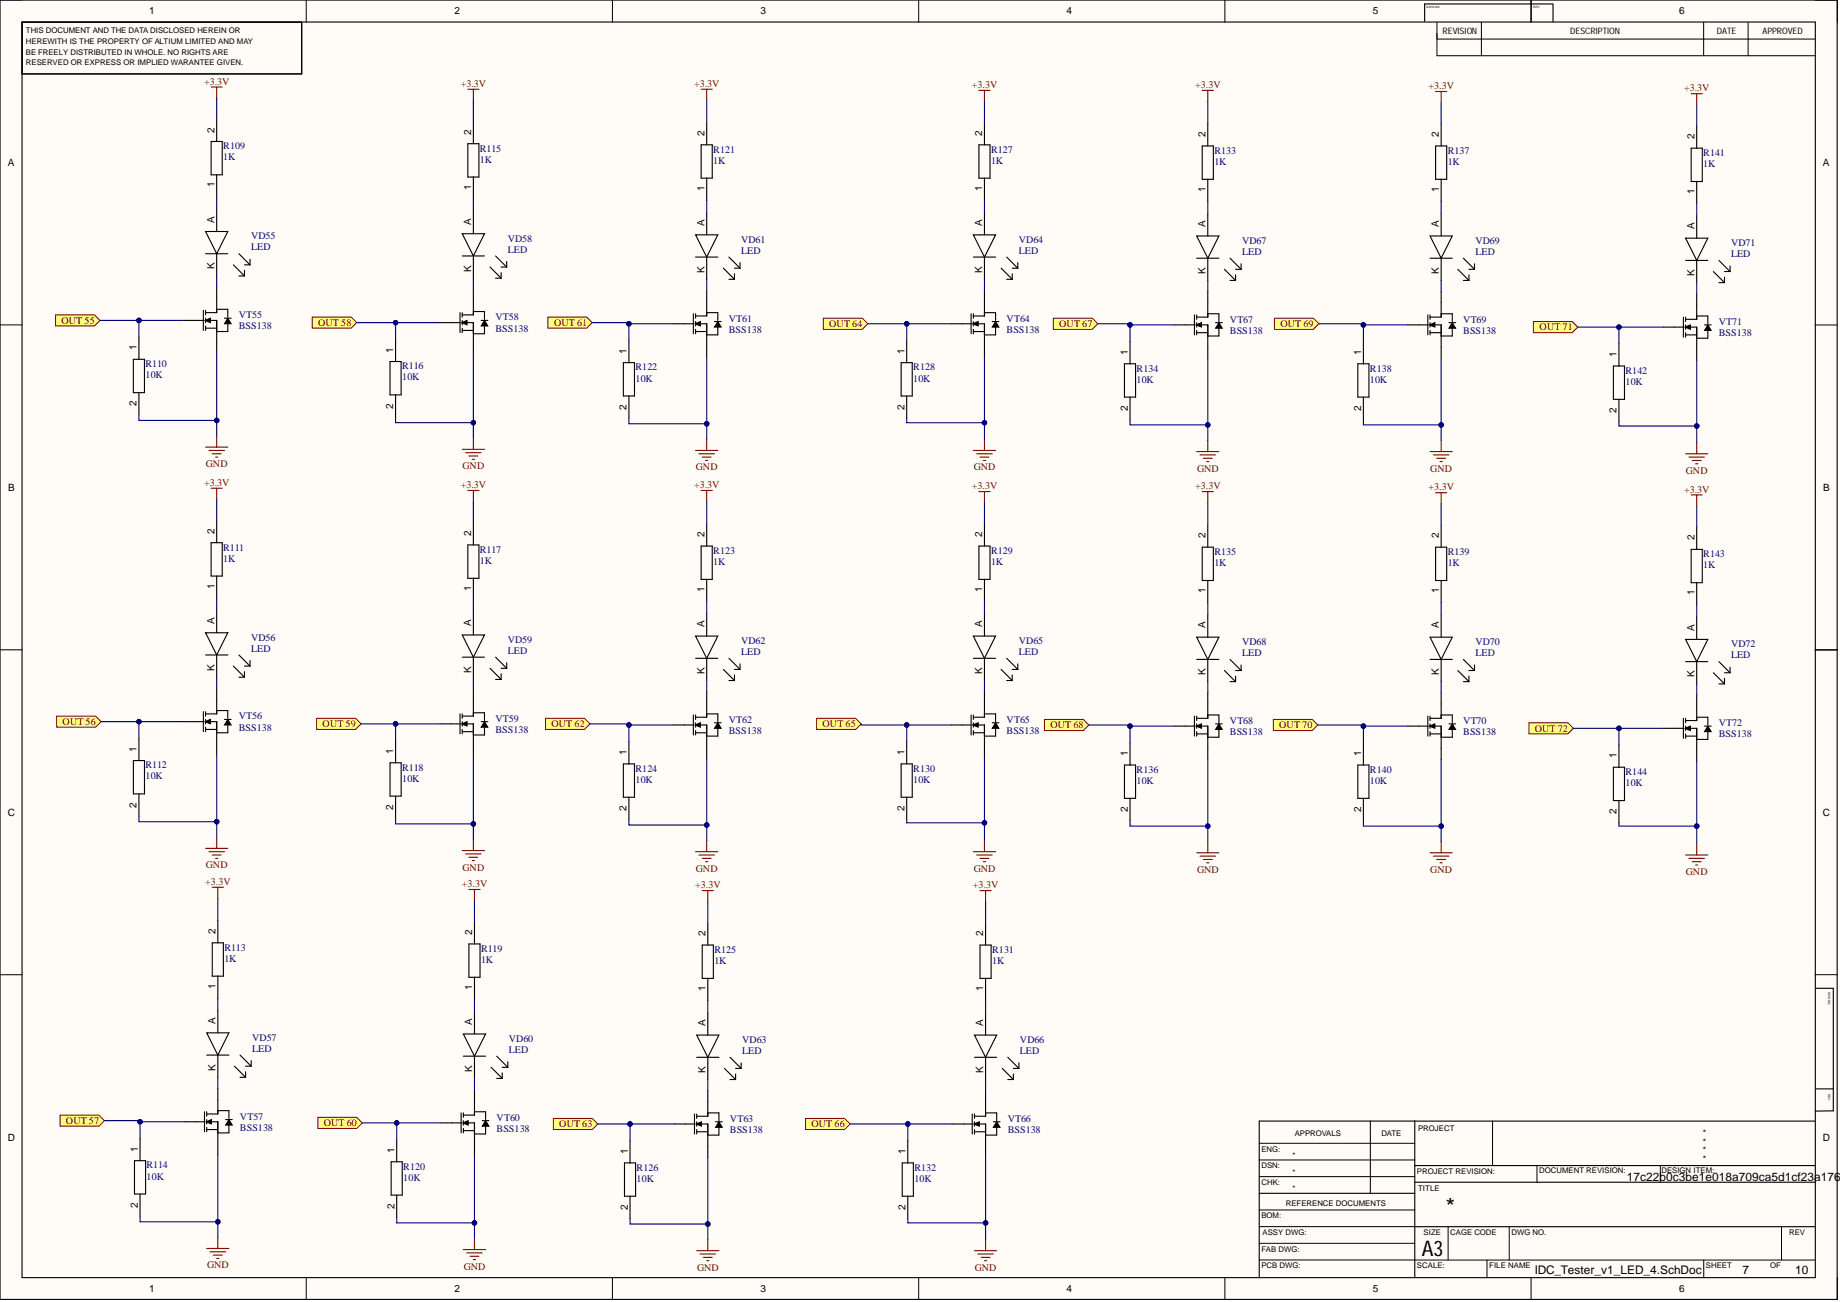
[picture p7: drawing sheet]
<svg xmlns="http://www.w3.org/2000/svg" width="420mm" height="297mm" viewBox="0 0 420 297" stroke-linecap="round" stroke-linejoin="round" font-family="sans-serif">
<defs><g id="words">
<text font-size="5.4" x="329.9" y="277.1">*</text>
<text font-size="4.9" x="324.4" y="286.5">A3</text>
<g font-size="2.7">
<text x="371.2" y="269.4">17c22b0c3be1e018a709ca5d1cf23a1763</text>
<text x="350.2" y="290.7">IDC_Tester_v1_LED_4.SchDoc</text>
<text x="397.6" y="290.7">7</text>
<text x="409.6" y="290.7">10</text>
</g>
<g font-size="2.3">
<text x="34.1" y="3.3">1</text>
<text x="103.7" y="3.3">2</text>
<text x="173.5" y="3.3">3</text>
<text x="243.4" y="3.3">4</text>
<text x="313.2" y="3.3">5</text>
<text x="383.1" y="3.3">6</text>
<text x="48.9" y="30.3" transform="rotate(-90 48.9 30.3)">2</text>
<text x="107.5" y="30.8" transform="rotate(-90 107.5 30.8)">2</text>
<text x="160.7" y="31" transform="rotate(-90 160.7 31)">2</text>
<text x="224.1" y="31" transform="rotate(-90 224.1 31)">2</text>
<text x="275" y="31.3" transform="rotate(-90 275 31.3)">2</text>
<text x="328.3" y="31.3" transform="rotate(-90 328.3 31.3)">2</text>
<text x="386.6" y="31.8" transform="rotate(-90 386.6 31.8)">2</text>
<text x="1.8" y="37.9">A</text>
<text x="415.9" y="37.9">A</text>
<text x="48.9" y="42.8" transform="rotate(-90 48.9 42.8)">1</text>
<text x="107.5" y="43.3" transform="rotate(-90 107.5 43.3)">1</text>
<text x="160.7" y="43.5" transform="rotate(-90 160.7 43.5)">1</text>
<text x="224.1" y="43.5" transform="rotate(-90 224.1 43.5)">1</text>
<text x="275" y="43.8" transform="rotate(-90 275 43.8)">1</text>
<text x="328.3" y="43.8" transform="rotate(-90 328.3 43.8)">1</text>
<text x="386.6" y="44.3" transform="rotate(-90 386.6 44.3)">1</text>
<text x="48.9" y="50.8" transform="rotate(-90 48.9 50.8)">A</text>
<text x="107.5" y="51.3" transform="rotate(-90 107.5 51.3)">A</text>
<text x="160.7" y="51.6" transform="rotate(-90 160.7 51.6)">A</text>
<text x="224.1" y="51.6" transform="rotate(-90 224.1 51.6)">A</text>
<text x="275" y="51.8" transform="rotate(-90 275 51.8)">A</text>
<text x="328.3" y="51.8" transform="rotate(-90 328.3 51.8)">A</text>
<text x="386.6" y="52.3" transform="rotate(-90 386.6 52.3)">A</text>
<text x="48.9" y="61.4" transform="rotate(-90 48.9 61.4)">K</text>
<text x="107.5" y="61.9" transform="rotate(-90 107.5 61.9)">K</text>
<text x="160.7" y="62.2" transform="rotate(-90 160.7 62.2)">K</text>
<text x="224.1" y="62.2" transform="rotate(-90 224.1 62.2)">K</text>
<text x="275" y="62.5" transform="rotate(-90 275 62.5)">K</text>
<text x="328.3" y="62.5" transform="rotate(-90 328.3 62.5)">K</text>
<text x="386.6" y="63" transform="rotate(-90 386.6 63)">K</text>
<text x="31.2" y="80" transform="rotate(-90 31.2 80)">1</text>
<text x="89.7" y="80.5" transform="rotate(-90 89.7 80.5)">1</text>
<text x="143" y="80.7" transform="rotate(-90 143 80.7)">1</text>
<text x="206.3" y="80.7" transform="rotate(-90 206.3 80.7)">1</text>
<text x="257.3" y="81" transform="rotate(-90 257.3 81)">1</text>
<text x="310.5" y="81" transform="rotate(-90 310.5 81)">1</text>
<text x="368.8" y="81.5" transform="rotate(-90 368.8 81.5)">1</text>
<text x="31.2" y="92.7" transform="rotate(-90 31.2 92.7)">2</text>
<text x="89.7" y="93.2" transform="rotate(-90 89.7 93.2)">2</text>
<text x="143" y="93.5" transform="rotate(-90 143 93.5)">2</text>
<text x="206.3" y="93.5" transform="rotate(-90 206.3 93.5)">2</text>
<text x="257.3" y="93.7" transform="rotate(-90 257.3 93.7)">2</text>
<text x="310.5" y="93.7" transform="rotate(-90 310.5 93.7)">2</text>
<text x="368.8" y="94.2" transform="rotate(-90 368.8 94.2)">2</text>
<text x="1.9" y="112">B</text>
<text x="416" y="112">B</text>
<text x="48.9" y="121.8" transform="rotate(-90 48.9 121.8)">2</text>
<text x="107.5" y="122.3" transform="rotate(-90 107.5 122.3)">2</text>
<text x="160.7" y="122.5" transform="rotate(-90 160.7 122.5)">2</text>
<text x="224.1" y="122.5" transform="rotate(-90 224.1 122.5)">2</text>
<text x="275" y="122.8" transform="rotate(-90 275 122.8)">2</text>
<text x="328.3" y="122.8" transform="rotate(-90 328.3 122.8)">2</text>
<text x="386.6" y="123.3" transform="rotate(-90 386.6 123.3)">2</text>
<text x="48.9" y="134.3" transform="rotate(-90 48.9 134.3)">1</text>
<text x="107.5" y="134.8" transform="rotate(-90 107.5 134.8)">1</text>
<text x="160.7" y="135.1" transform="rotate(-90 160.7 135.1)">1</text>
<text x="224.1" y="135.1" transform="rotate(-90 224.1 135.1)">1</text>
<text x="275" y="135.3" transform="rotate(-90 275 135.3)">1</text>
<text x="328.3" y="135.3" transform="rotate(-90 328.3 135.3)">1</text>
<text x="386.6" y="135.8" transform="rotate(-90 386.6 135.8)">1</text>
<text x="48.9" y="142.3" transform="rotate(-90 48.9 142.3)">A</text>
<text x="107.5" y="142.8" transform="rotate(-90 107.5 142.8)">A</text>
<text x="160.7" y="143.1" transform="rotate(-90 160.7 143.1)">A</text>
<text x="224.1" y="143.1" transform="rotate(-90 224.1 143.1)">A</text>
<text x="275" y="143.3" transform="rotate(-90 275 143.3)">A</text>
<text x="328.3" y="143.3" transform="rotate(-90 328.3 143.3)">A</text>
<text x="386.6" y="143.8" transform="rotate(-90 386.6 143.8)">A</text>
<text x="48.9" y="153" transform="rotate(-90 48.9 153)">K</text>
<text x="107.5" y="153.5" transform="rotate(-90 107.5 153.5)">K</text>
<text x="160.7" y="153.7" transform="rotate(-90 160.7 153.7)">K</text>
<text x="224.1" y="153.7" transform="rotate(-90 224.1 153.7)">K</text>
<text x="275" y="154" transform="rotate(-90 275 154)">K</text>
<text x="328.3" y="154" transform="rotate(-90 328.3 154)">K</text>
<text x="386.6" y="154.5" transform="rotate(-90 386.6 154.5)">K</text>
<text x="31.2" y="171.5" transform="rotate(-90 31.2 171.5)">1</text>
<text x="89.7" y="172" transform="rotate(-90 89.7 172)">1</text>
<text x="143" y="172.2" transform="rotate(-90 143 172.2)">1</text>
<text x="206.3" y="172.2" transform="rotate(-90 206.3 172.2)">1</text>
<text x="257.3" y="172.5" transform="rotate(-90 257.3 172.5)">1</text>
<text x="310.5" y="172.5" transform="rotate(-90 310.5 172.5)">1</text>
<text x="368.8" y="173" transform="rotate(-90 368.8 173)">1</text>
<text x="31.2" y="184.2" transform="rotate(-90 31.2 184.2)">2</text>
<text x="89.7" y="184.8" transform="rotate(-90 89.7 184.8)">2</text>
<text x="143" y="185" transform="rotate(-90 143 185)">2</text>
<text x="206.3" y="185" transform="rotate(-90 206.3 185)">2</text>
<text x="257.3" y="185.3" transform="rotate(-90 257.3 185.3)">2</text>
<text x="310.5" y="185.3" transform="rotate(-90 310.5 185.3)">2</text>
<text x="368.8" y="185.8" transform="rotate(-90 368.8 185.8)">2</text>
<text x="1.8" y="186.1">C</text>
<text x="415.9" y="186.1">C</text>
<text x="49.2" y="213.1" transform="rotate(-90 49.2 213.1)">2</text>
<text x="107.7" y="213.3" transform="rotate(-90 107.7 213.3)">2</text>
<text x="161" y="213.6" transform="rotate(-90 161 213.6)">2</text>
<text x="224.3" y="213.6" transform="rotate(-90 224.3 213.6)">2</text>
<text x="49.2" y="225.6" transform="rotate(-90 49.2 225.6)">1</text>
<text x="107.7" y="225.8" transform="rotate(-90 107.7 225.8)">1</text>
<text x="161" y="226.1" transform="rotate(-90 161 226.1)">1</text>
<text x="224.3" y="226.1" transform="rotate(-90 224.3 226.1)">1</text>
<text x="49.2" y="233.6" transform="rotate(-90 49.2 233.6)">A</text>
<text x="107.7" y="233.9" transform="rotate(-90 107.7 233.9)">A</text>
<text x="161" y="234.1" transform="rotate(-90 161 234.1)">A</text>
<text x="224.3" y="234.1" transform="rotate(-90 224.3 234.1)">A</text>
<text x="49.2" y="244.3" transform="rotate(-90 49.2 244.3)">K</text>
<text x="107.7" y="244.5" transform="rotate(-90 107.7 244.5)">K</text>
<text x="161" y="244.8" transform="rotate(-90 161 244.8)">K</text>
<text x="224.3" y="244.8" transform="rotate(-90 224.3 244.8)">K</text>
<text x="1.8" y="260.2">D</text>
<text x="31.4" y="262.8" transform="rotate(-90 31.4 262.8)">1</text>
<text x="90" y="263" transform="rotate(-90 90 263)">1</text>
<text x="143.2" y="263.3" transform="rotate(-90 143.2 263.3)">1</text>
<text x="206.6" y="263.3" transform="rotate(-90 206.6 263.3)">1</text>
<text x="415.9" y="260.2">D</text>
<text x="31.4" y="275.6" transform="rotate(-90 31.4 275.6)">2</text>
<text x="90" y="275.9" transform="rotate(-90 90 275.9)">2</text>
<text x="143.2" y="276.1" transform="rotate(-90 143.2 276.1)">2</text>
<text x="206.6" y="276.1" transform="rotate(-90 206.6 276.1)">2</text>
<text x="34.1" y="294.7">1</text>
<text x="103.7" y="294.7">2</text>
<text x="173.5" y="294.7">3</text>
<text x="243.4" y="294.7">4</text>
<text x="313.2" y="294.7">5</text>
<text x="383.1" y="294.7">6</text>
</g>
<g font-size="2.3" fill="#800000">
<text x="46.6" y="19.4">+3.3V</text>
<text x="105.1" y="19.9">+3.3V</text>
<text x="158.4" y="19.9">+3.3V</text>
<text x="221.7" y="20.1">+3.3V</text>
<text x="272.7" y="20.1">+3.3V</text>
<text x="325.9" y="20.4">+3.3V</text>
<text x="384.2" y="20.9">+3.3V</text>
<text x="14" y="73.9">OUT 55</text>
<text x="72.6" y="74.4">OUT 58</text>
<text x="126.4" y="74.4">OUT 61</text>
<text x="189.2" y="74.6">OUT 64</text>
<text x="241.7" y="74.6">OUT 67</text>
<text x="292.1" y="74.6">OUT 69</text>
<text x="351.3" y="75.4">OUT 71</text>
<text x="47" y="106.6">GND</text>
<text x="105.5" y="107.1">GND</text>
<text x="158.8" y="107.3">GND</text>
<text x="222.1" y="107.3">GND</text>
<text x="273.1" y="107.6">GND</text>
<text x="326.3" y="107.6">GND</text>
<text x="46.6" y="110.9">+3.3V</text>
<text x="105.1" y="111.4">+3.3V</text>
<text x="158.4" y="111.4">+3.3V</text>
<text x="221.7" y="111.6">+3.3V</text>
<text x="272.7" y="111.6">+3.3V</text>
<text x="325.9" y="111.9">+3.3V</text>
<text x="384.2" y="112.4">+3.3V</text>
<text x="384.6" y="108.1">GND</text>
<text x="14.3" y="165.4">OUT 56</text>
<text x="73.6" y="165.9">OUT 59</text>
<text x="125.8" y="165.9">OUT 62</text>
<text x="187.7" y="165.9">OUT 65</text>
<text x="239.6" y="166.2">OUT 68</text>
<text x="291.9" y="166.2">OUT 70</text>
<text x="350.2" y="166.9">OUT 72</text>
<text x="46.8" y="201.9">+3.3V</text>
<text x="47" y="198.1">GND</text>
<text x="105.4" y="202.4">+3.3V</text>
<text x="105.5" y="198.6">GND</text>
<text x="158.6" y="202.7">+3.3V</text>
<text x="158.8" y="198.9">GND</text>
<text x="222" y="202.7">+3.3V</text>
<text x="222.1" y="198.9">GND</text>
<text x="273.1" y="199.1">GND</text>
<text x="326.3" y="199.1">GND</text>
<text x="384.6" y="199.6">GND</text>
<text x="15" y="256.4">OUT 57</text>
<text x="73.9" y="256.9">OUT 60</text>
<text x="127.6" y="257.2">OUT 63</text>
<text x="185.1" y="257.2">OUT 66</text>
<text x="47.2" y="289.4">GND</text>
<text x="105.8" y="289.6">GND</text>
<text x="159" y="289.9">GND</text>
<text x="222.4" y="289.9">GND</text>
</g>
<g font-size="2.3" fill="#000080">
<text x="51" y="34.1">R109</text>
<text x="109.5" y="34.6">R115</text>
<text x="162.7" y="34.8">R121</text>
<text x="226.1" y="34.8">R127</text>
<text x="277.1" y="35.1">R133</text>
<text x="330.3" y="35.1">R137</text>
<text x="388.6" y="35.6">R141</text>
<text x="51" y="36.6">1K</text>
<text x="109.5" y="37.1">1K</text>
<text x="162.7" y="37.4">1K</text>
<text x="226.1" y="37.4">1K</text>
<text x="277.1" y="37.6">1K</text>
<text x="330.3" y="37.6">1K</text>
<text x="388.6" y="38.1">1K</text>
<text x="57.3" y="54.6">VD55</text>
<text x="57.3" y="57.1">LED</text>
<text x="115.8" y="55.1">VD58</text>
<text x="115.8" y="57.6">LED</text>
<text x="169.1" y="55.4">VD61</text>
<text x="169.1" y="57.9">LED</text>
<text x="232.5" y="55.4">VD64</text>
<text x="232.5" y="57.9">LED</text>
<text x="283.4" y="55.6">VD67</text>
<text x="283.4" y="58.1">LED</text>
<text x="336.6" y="55.6">VD69</text>
<text x="336.6" y="58.1">LED</text>
<text x="395" y="56.1">VD71</text>
<text x="395" y="58.7">LED</text>
<text x="54.5" y="72.6">VT55</text>
<text x="54.5" y="75.1">BSS138</text>
<text x="113.1" y="73.1">VT58</text>
<text x="113.1" y="75.6">BSS138</text>
<text x="166.3" y="73.4">VT61</text>
<text x="166.3" y="75.9">BSS138</text>
<text x="229.7" y="73.4">VT64</text>
<text x="229.7" y="75.9">BSS138</text>
<text x="280.6" y="73.6">VT67</text>
<text x="280.6" y="76.1">BSS138</text>
<text x="333.9" y="73.6">VT69</text>
<text x="333.9" y="76.1">BSS138</text>
<text x="392.2" y="74.1">VT71</text>
<text x="392.2" y="76.7">BSS138</text>
<text x="33.2" y="83.8">R110</text>
<text x="33.2" y="86.3">10K</text>
<text x="91.8" y="84.3">R116</text>
<text x="91.8" y="86.8">10K</text>
<text x="145" y="84.5">R122</text>
<text x="145" y="87.1">10K</text>
<text x="208.4" y="84.5">R128</text>
<text x="208.4" y="87.1">10K</text>
<text x="259.3" y="84.8">R134</text>
<text x="259.3" y="87.3">10K</text>
<text x="312.6" y="84.8">R138</text>
<text x="312.6" y="87.3">10K</text>
<text x="370.9" y="85.3">R142</text>
<text x="370.9" y="87.8">10K</text>
<text x="51" y="125.6">R111</text>
<text x="51" y="128.1">1K</text>
<text x="109.5" y="126.1">R117</text>
<text x="109.5" y="128.6">1K</text>
<text x="162.7" y="126.4">R123</text>
<text x="162.7" y="128.9">1K</text>
<text x="226.1" y="126.4">R129</text>
<text x="226.1" y="128.9">1K</text>
<text x="277.1" y="126.6">R135</text>
<text x="277.1" y="129.1">1K</text>
<text x="330.3" y="126.6">R139</text>
<text x="330.3" y="129.1">1K</text>
<text x="388.6" y="127.1">R143</text>
<text x="388.6" y="129.6">1K</text>
<text x="57.3" y="146.1">VD56</text>
<text x="57.3" y="148.7">LED</text>
<text x="115.8" y="146.6">VD59</text>
<text x="115.8" y="149.2">LED</text>
<text x="169.1" y="146.9">VD62</text>
<text x="169.1" y="149.4">LED</text>
<text x="232.5" y="146.9">VD65</text>
<text x="232.5" y="149.4">LED</text>
<text x="283.4" y="147.1">VD68</text>
<text x="283.4" y="149.7">LED</text>
<text x="336.6" y="147.1">VD70</text>
<text x="336.6" y="149.7">LED</text>
<text x="395" y="147.7">VD72</text>
<text x="395" y="150.2">LED</text>
<text x="54.5" y="164.1">VT56</text>
<text x="54.5" y="166.7">BSS138</text>
<text x="113.1" y="164.6">VT59</text>
<text x="113.1" y="167.2">BSS138</text>
<text x="166.3" y="164.9">VT62</text>
<text x="166.3" y="167.4">BSS138</text>
<text x="229.7" y="164.9">VT65</text>
<text x="229.7" y="167.4">BSS138</text>
<text x="280.6" y="165.1">VT68</text>
<text x="280.6" y="167.7">BSS138</text>
<text x="333.9" y="165.1">VT70</text>
<text x="333.9" y="167.7">BSS138</text>
<text x="392.2" y="165.7">VT72</text>
<text x="392.2" y="168.2">BSS138</text>
<text x="33.2" y="175.3">R112</text>
<text x="33.2" y="177.8">10K</text>
<text x="91.8" y="175.8">R118</text>
<text x="91.8" y="178.3">10K</text>
<text x="145" y="176">R124</text>
<text x="145" y="178.6">10K</text>
<text x="208.4" y="176">R130</text>
<text x="208.4" y="178.6">10K</text>
<text x="259.3" y="176.3">R136</text>
<text x="259.3" y="178.8">10K</text>
<text x="312.6" y="176.3">R140</text>
<text x="312.6" y="178.8">10K</text>
<text x="370.9" y="176.8">R144</text>
<text x="370.9" y="179.3">10K</text>
<text x="51.2" y="216.9">R113</text>
<text x="51.2" y="219.4">1K</text>
<text x="109.8" y="217.1">R119</text>
<text x="109.8" y="219.7">1K</text>
<text x="163" y="217.4">R125</text>
<text x="163" y="219.9">1K</text>
<text x="226.4" y="217.4">R131</text>
<text x="226.4" y="219.9">1K</text>
<text x="57.5" y="237.4">VD57</text>
<text x="57.5" y="239.9">LED</text>
<text x="116.1" y="237.7">VD60</text>
<text x="169.3" y="237.9">VD63</text>
<text x="232.7" y="237.9">VD66</text>
<text x="116.1" y="240.2">LED</text>
<text x="169.3" y="240.5">LED</text>
<text x="232.7" y="240.5">LED</text>
<text x="54.8" y="255.4">VT57</text>
<text x="54.8" y="257.9">BSS138</text>
<text x="113.3" y="255.7">VT60</text>
<text x="166.5" y="255.9">VT63</text>
<text x="229.9" y="255.9">VT66</text>
<text x="113.3" y="258.2">BSS138</text>
<text x="166.5" y="258.5">BSS138</text>
<text x="229.9" y="258.5">BSS138</text>
<text x="33.5" y="266.6">R114</text>
<text x="33.5" y="269.1">10K</text>
<text x="92" y="266.8">R120</text>
<text x="92" y="269.4">10K</text>
<text x="145.3" y="267.1">R126</text>
<text x="145.3" y="269.6">10K</text>
<text x="208.6" y="267.1">R132</text>
<text x="208.6" y="269.6">10K</text>
</g>
<g font-size="2">
<text x="329.1" y="7.7">REVISION</text>
<text x="358.3" y="7.7">DESCRIPTION</text>
<text x="391.7" y="7.7">DATE</text>
<text x="402.1" y="7.7">APPROVED</text>
<text x="388.5" y="263.1">*</text>
<text x="388.5" y="259.1">*</text>
<text x="388.5" y="261.2">*</text>
<text x="388.5" y="265.1">*</text>
</g>
<g font-size="1.8">
<text x="5.9" y="7.6">THIS DOCUMENT AND THE DATA DISCLOSED HEREIN OR</text>
<text x="5.9" y="10.1">HEREWITH IS THE PROPERTY OF ALTIUM LIMITED AND MAY</text>
<text x="5.9" y="12.5">BE FREELY DISTRIBUTED IN WHOLE. NO RIGHTS ARE</text>
<text x="5.9" y="14.9">RESERVED OR EXPRESS OR IMPLIED WARANTEE GIVEN.</text>
<text x="323.5" y="257.9">PROJECT</text>
<text x="287.8" y="262.8">ENG:</text>
<text x="295.4" y="259.2">APPROVALS</text>
<text x="315.2" y="259.2">DATE</text>
<text x="287.8" y="266.6">DSN:</text>
<text x="294.9" y="264.3">*</text>
<text x="294.9" y="268.1">*</text>
<text x="323.3" y="267.8">PROJECT REVISION:</text>
<text x="351.2" y="267.6">DOCUMENT REVISION:</text>
<text x="379.1" y="267.6">DESIGN ITEM:</text>
<text x="287.8" y="270.4">CHK:</text>
<text x="293.4" y="275.2">REFERENCE DOCUMENTS</text>
<text x="294.9" y="271.6">*</text>
<text x="323.5" y="271.6">TITLE</text>
<text x="287.8" y="278">BOM:</text>
<text x="288.1" y="281.8">ASSY DWG:</text>
<text x="324.8" y="281.8">SIZE</text>
<text x="330.9" y="281.8">CAGE CODE</text>
<text x="344.8" y="281.8">DWG NO.</text>
<text x="408.2" y="281.8">REV</text>
<text x="287.8" y="285.6">FAB DWG:</text>
<text x="287.8" y="289.4">PCB DWG:</text>
<text x="323.3" y="289.4">SCALE:</text>
<text x="339.8" y="289.4">FILE NAME</text>
<text x="389.2" y="289.4">SHEET</text>
<text x="403.9" y="289.4">OF</text>
</g>
<g font-size=".7">
<text x="325.5" y="1.8">DWG NO:</text>
<text x="349.8" y="1.8">REV:</text>
<text x="417.1" y="226.3" transform="rotate(90 417.1 226.3)">DWG NO:</text>
<text x="417.1" y="249.5" transform="rotate(90 417.1 249.5)">REV:</text>
</g>
</g></defs>
<g fill="#fffcf8">
<path d="M0 0h419.2v296.5h-419.2z" fill-rule="evenodd"/>
<path d="M5.1 5.1h409v286.3h-409z" fill-rule="evenodd"/>
</g>
<g fill="none" stroke="#000" stroke-width=".23">
<path d="M0 0h5.1M69.9 0v5.1M139.7 0v5.1M209.6 0v5.1M279.5 0v5.1M327.8 5.1v7.6h86.2M327.9 8.9h86.1M338 5.1v7.6M349.3 0v5.1M388.7 5.1v7.6M398.8 5.1v7.6M414.1 0h5.1v5.1"/>
<path d="M0 74.1h5.1M46.8 73.1l1.2-.5v1zM52 72.6l.7 1.3h-1.5zM414.1 74.1h5.1M0 148.2h5.1M414.1 148.3h5.1M46.8 164.6l1.2-.5v1zM52 164.1l.7 1.3h-1.5zM0 222.4h5.1M414.1 222.4h5.1M47 255.9l1.3-.5v1zM52.2 255.4l.8 1.3h-1.5z"/>
<path d="M312.6 255.8v16.4M340.5 255.8v10.1M287.3 264.6h35.5M287.3 260.8h35.5M287.3 268.4h35.5M287.3 279.9h35.5M287.3 276h35.5M330.4 279.9v7.6M344.3 279.9v7.6M350.7 265.9v3.8M378.8 265.9v3.8M406.5 279.9v7.6"/>
<path d="M69.9 291.4v5.1M139.7 291.4v5.1M209.6 291.4v5.1M279.5 291.4v5.1M287.3 287.5h126.8M287.3 283.7h35.5M339.3 287.5v3.8M349.3 291.4v5.1M388.7 287.5v3.8M419.2 291.4v5.1"/>
</g>
<g fill="none" stroke="#000" stroke-width=".25">
<path d="M0 0h419.2v296.4h-419.2zM5 5h409.2v286.5h-409.2zM5 5.1h63.8v11.8h-63.8M349.3 0v5M354.3 .9h-29.3v4M354.3 1v4M48.2 32.3h2.5v7.6h-2.5zM49.4 27.2v5.1M49.4 39.9v5.1M46.9 52.8h5.1l-2.6 5.1zM46.9 57.9h5.1M49.4 47.7v5.1"/>
<path d="M49.4 57.9v5.1M54.5 57.9l2.5 2.5M57 59.2v1.2M31.7 76.9v5.1M41.8 73.1h4.6M46.4 70.8v4.6M46.9 73.1h2.5v7.6M46.9 74.9h2.5M46.9 70.8v1M46.9 72.6v1M46.9 74.4v1M49.4 65.5v5.8h-2.5"/>
<path d="M49.4 70.6h2.6v1.7M51.2 72.6h1.5M52 73.6v2h-2.6M53.2 60.4l2.6 2.6M54.5 63h1.3M55.8 61.7v1.3M55.8 60.4h1.2M30.4 82h2.6v7.6h-2.6zM31.7 89.6v5.1M49.4 118.7v5.1M48.2 123.8h2.5v7.6h-2.5zM49.4 131.4v5.1"/>
<path d="M49.4 139.3v5.1M46.9 144.4h5.1l-2.6 5zM46.9 149.4h5.1M49.4 149.4v5.1M49.4 157v5.9h-2.5M53.2 152l2.6 2.5M54.5 149.4l2.5 2.6M54.5 154.5h1.3M55.8 153.2v1.3M55.8 152h1.2M57 150.7v1.3M414.2 148.3h5"/>
<path d="M30.4 173.5h2.6v7.6h-2.6zM31.7 168.4v5.1M41.8 164.6h4.6M46.4 162.4v4.5M46.9 164.6h2.5v7.6M46.9 162.4v1M46.9 164.1v1M46.9 165.9v1M46.9 166.4h2.5M49.4 162.1h2.6v1.8M51.2 164.1h1.5M52 165.1v2.1h-2.6"/>
<path d="M31.7 181.1v5.1M48.4 215.1h2.6v7.6h-2.6zM49.7 210v5.1M47.2 235.6h5l-2.5 5.1zM49.7 222.7v5.1M49.7 230.6v5M414.3 225.5h4v27.9l-4.1 .1M32 259.7v5.1M42.1 255.9h4.6M46.7 253.6v4.6M47.2 255.9h2.5v7.6M47.2 257.7h2.5"/>
<path d="M47.2 253.6v1.1M47.2 255.4v1M47.2 257.2v1M47.2 240.7h5M49.7 240.7v5.1M49.7 248.3v5.8h-2.5M49.7 253.4h2.5v1.8M51.5 255.4h1.5M52.2 256.4v2.1h-2.5M53.5 243.2l2.5 2.6M54.8 240.7l2.5 2.5M54.8 245.8h1.2"/>
<path d="M56 244.5v1.3M56 243.2h1.3M57.3 242v1.2M322.8 255.8v35.5M414.1 255.8h-126.8v35.5M414.3 248.4h4M30.7 264.8h2.5v7.6h-2.5zM32 272.4v5.1M287.3 272.2h35.5M322.8 265.9h91.3M322.8 269.7h91.3M322.8 279.9h91.3"/>
</g>
<path d="M46.8 73.1l1.2-.5v1zM52 72.6l.7 1.3h-1.5zM46.8 164.6l1.2-.5v1zM52 164.1l.7 1.3h-1.5zM47 255.9l1.3-.5v1zM52.2 255.4l.8 1.3h-1.5z" fill="#000"/>
<g fill="none" stroke="#800000" stroke-width=".25">
<path d="M48.2 19.9h2.5M49.4 19.9v2.5M49.4 99.5v2.5M46.9 102h5.1M47.7 102.8h3.5M48.2 111.4h2.5M48.4 103.5h2.1M49.2 104.3h.5M49.4 111.4v2.5M46.9 193.5h5.1M47.7 194.3h3.5M48.4 195.1h2.1"/>
<path d="M49.2 195.8h.5M49.4 191v2.5M48.4 202.4h2.6M49.7 202.4v2.6M47.2 284.8h5M47.9 285.6h3.6M48.7 286.3h2M49.4 287.1h.5M49.7 282.3v2.5"/>
</g>
<path d="M12.7 71.8h8.9l1.2 1.3-1.2 1.3h-8.9z" fill-rule="evenodd" fill="#ffff80"/>
<path d="M12.7 71.8h8.9l1.2 1.3-1.2 1.3h-8.9z" fill="none" stroke="#800000" stroke-width=".23"/>
<path d="M12.9 163.4h8.9l1.3 1.2-1.3 1.3h-8.9z" fill-rule="evenodd" fill="#ffff80"/>
<path d="M12.9 163.4h8.9l1.3 1.2-1.3 1.3h-8.9z" fill="none" stroke="#800000" stroke-width=".23"/>
<path d="M72.3 163.9h8.8l1.3 1.2-1.3 1.3h-8.8z" fill-rule="evenodd" fill="#ffff80"/>
<path d="M72.3 163.9h8.8l1.3 1.2-1.3 1.3h-8.8z" fill="none" stroke="#800000" stroke-width=".23"/>
<path d="M13.7 254.4h8.9l1.2 1.3-1.2 1.2h-8.9z" fill-rule="evenodd" fill="#ffff80"/>
<path d="M13.7 254.4h8.9l1.2 1.3-1.2 1.2h-8.9z" fill="none" stroke="#800000" stroke-width=".23"/>
<path d="M72.5 254.9h8.9l1.3 1.3-1.3 1.2h-8.9z" fill-rule="evenodd" fill="#ffff80"/>
<path d="M72.5 254.9h8.9l1.3 1.3-1.3 1.2h-8.9z" fill="none" stroke="#800000" stroke-width=".23"/>
<path d="M125 72.3h8.9l1.2 1.3-1.2 1.3h-8.9z" fill-rule="evenodd" fill="#ffff80"/>
<path d="M125 72.3h8.9l1.2 1.3-1.2 1.3h-8.9z" fill="none" stroke="#800000" stroke-width=".23"/>
<path d="M124.5 163.9h8.9l1.2 1.2-1.2 1.3h-8.9z" fill-rule="evenodd" fill="#ffff80"/>
<path d="M124.5 163.9h8.9l1.2 1.2-1.2 1.3h-8.9z" fill="none" stroke="#800000" stroke-width=".23"/>
<path d="M126.3 255.2h8.8l1.3 1.2-1.3 1.3h-8.8z" fill-rule="evenodd" fill="#ffff80"/>
<path d="M126.3 255.2h8.8l1.3 1.2-1.3 1.3h-8.8z" fill="none" stroke="#800000" stroke-width=".23"/>
<path d="M187.9 72.6h8.8l1.3 1.3-1.3 1.2h-8.8z" fill-rule="evenodd" fill="#ffff80"/>
<path d="M187.9 72.6h8.8l1.3 1.3-1.3 1.2h-8.8z" fill="none" stroke="#800000" stroke-width=".23"/>
<path d="M186.3 163.9h8.9l1.3 1.2-1.3 1.3h-8.9z" fill-rule="evenodd" fill="#ffff80"/>
<path d="M186.3 163.9h8.9l1.3 1.2-1.3 1.3h-8.9z" fill="none" stroke="#800000" stroke-width=".23"/>
<path d="M183.8 255.2h8.9l1.2 1.2-1.2 1.3h-8.9z" fill-rule="evenodd" fill="#ffff80"/>
<path d="M183.8 255.2h8.9l1.2 1.2-1.2 1.3h-8.9z" fill="none" stroke="#800000" stroke-width=".23"/>
<path d="M240.3 72.6h8.9l1.3 1.3-1.3 1.2h-8.9z" fill-rule="evenodd" fill="#ffff80"/>
<path d="M240.3 72.6h8.9l1.3 1.3-1.3 1.2h-8.9z" fill="none" stroke="#800000" stroke-width=".23"/>
<path d="M238.3 164.1h8.9l1.2 1.3-1.2 1.3h-8.9z" fill-rule="evenodd" fill="#ffff80"/>
<path d="M238.3 164.1h8.9l1.2 1.3-1.2 1.3h-8.9z" fill="none" stroke="#800000" stroke-width=".23"/>
<path d="M290.8 72.6h8.9l1.2 1.3-1.2 1.2h-8.9z" fill-rule="evenodd" fill="#ffff80"/>
<path d="M290.8 72.6h8.9l1.2 1.3-1.2 1.2h-8.9z" fill="none" stroke="#800000" stroke-width=".23"/>
<path d="M290.5 164.1h8.9l1.3 1.3-1.3 1.3h-8.9z" fill-rule="evenodd" fill="#ffff80"/>
<path d="M290.5 164.1h8.9l1.3 1.3-1.3 1.3h-8.9z" fill="none" stroke="#800000" stroke-width=".23"/>
<path d="M349.8 73.4h8.9l1.3 1.2-1.3 1.3h-8.9z" fill-rule="evenodd" fill="#ffff80"/>
<path d="M349.8 73.4h8.9l1.3 1.2-1.3 1.3h-8.9z" fill="none" stroke="#800000" stroke-width=".23"/>
<path d="M348.8 164.9h8.9l1.3 1.3-1.3 1.2h-8.9z" fill-rule="evenodd" fill="#ffff80"/>
<path d="M348.8 164.9h8.9l1.3 1.3-1.3 1.2h-8.9z" fill="none" stroke="#800000" stroke-width=".23"/>
<g fill="none" stroke="#000" stroke-width=".25">
<path d="M106.7 32.8h2.6v7.6h-2.6zM108 27.7v5.1M160 33h2.5v7.6h-2.5zM161.2 28v5M223.3 33h2.6v7.6h-2.6zM224.6 28v5M274.3 33.3h2.5v7.6h-2.5zM275.6 28.2v5.1M327.5 33.3h2.6v7.6h-2.6zM328.8 28.2v5.1M385.8 33.8h2.6v7.6h-2.6zM387.1 28.7v5.1"/>
<path d="M105.5 53.3h5l-2.5 5.1zM105.5 58.4h5M108 40.4v5.1M108 48.3v5M108 58.4v5.1M113.1 58.4l2.5 2.5M115.6 59.7v1.2M158.7 53.6h5.1l-2.6 5zM158.7 58.6h5.1M161.2 40.6v5.1M161.2 48.5v5.1M161.2 58.6v5.1"/>
<path d="M166.3 58.6l2.5 2.6M168.8 59.9v1.3M222.1 53.6h5l-2.5 5.1zM222.1 58.7h5M224.6 40.6v5.1M224.6 48.5v5.1M224.6 58.7v5M229.7 58.7l2.5 2.5M232.2 59.9v1.3M273 53.8h5.1l-2.5 5.1zM273 58.9h5.1M275.6 40.9v5.1"/>
<path d="M275.6 48.8v5M275.6 58.9v5.1M280.6 58.9l2.6 2.5M326.3 53.8h5l-2.5 5.1zM326.3 58.9h5M328.8 40.9v5.1M328.8 48.8v5M328.8 58.9v5.1M333.9 58.9l2.5 2.5M384.6 54.3h5l-2.5 5.1zM384.6 59.4h5M387.1 41.4v5.1"/>
<path d="M387.1 49.3v5M387.1 59.4v5.1M392.2 59.4l2.5 2.5M90.3 77.4v5.1M100.4 73.6h4.6M105 71.3v4.6M105.5 73.6h2.5v7.6M105.5 75.4h2.5M105.5 71.3v1M105.5 73.1v1M105.5 74.9v1M108 66v5.8h-2.5"/>
<path d="M108 71.1h2.5v1.7M109.8 73.1h1.5M110.5 74.1v2h-2.5M111.8 60.9l2.5 2.6M113.1 63.5h1.2M114.3 62.2v1.3M114.3 60.9h1.3M143.5 77.7v5M153.6 73.9h4.6M158.2 71.6v4.5M158.7 73.9h2.5v7.6M158.7 75.6h2.5"/>
<path d="M158.7 71.6v1M158.7 73.4v1M158.7 75.1v1M161.2 66.3v5.8h-2.5M161.2 71.3h2.6v1.8M163 73.4h1.5M163.8 74.4v2h-2.6M165 61.2l2.6 2.5M166.3 63.7h1.3M167.6 62.5v1.2M167.6 61.2h1.2M206.9 77.7v5"/>
<path d="M217 73.9h4.6M221.6 71.6v4.5M222.1 73.9h2.5v7.6M222.1 75.6h2.5M222.1 71.6v1M222.1 73.4v1M222.1 75.1v1M224.6 66.3v5.8h-2.5M224.6 71.3h2.5v1.8M226.4 73.4h1.5M227.1 74.4v2h-2.5M228.4 61.2l2.5 2.5"/>
<path d="M229.7 63.7h1.2M230.9 61.2h1.3M230.9 62.5v1.2M257.8 77.9v5.1M268 74.1h4.5M272.5 71.8v4.6M273 74.1h2.6v7.6M273 75.9h2.6M273 71.8v1.1M273 73.6v1M273 75.4v1M275.6 66.5v5.8h-2.6"/>
<path d="M275.6 71.6h2.5v1.8M277.3 73.6h1.6M278.1 74.6v2.1h-2.5M279.4 61.4l2.5 2.6M280.6 64h1.3M281.9 62.7v1.3M281.9 61.4h1.3M283.2 60.2v1.2M311.1 77.9v5.1M321.2 74.1h4.6M325.8 71.8v4.6M326.3 74.1h2.5v7.6"/>
<path d="M326.3 75.9h2.5M326.3 71.8v1.1M326.3 73.6v1M326.3 75.4v1M328.8 66.5v5.8h-2.5M328.8 71.6h2.5v1.8M330.6 73.6h1.5M331.3 74.6v2.1h-2.5M332.6 61.4l2.5 2.6M333.9 64h1.2M335.1 61.4h1.3M335.1 62.7v1.3"/>
<path d="M336.4 60.2v1.2M369.4 78.4v5.1M379.5 74.6h4.6M384.1 72.3v4.6M384.6 76.4h2.5M384.6 74.6h2.5v7.6M384.6 72.3v1.1M384.6 74.1v1M384.6 75.9v1M387.1 72.1h2.5v1.8M387.1 67v5.9h-2.5M388.9 74.1h1.5"/>
<path d="M389.6 75.1v2.1h-2.5M390.9 61.9l2.6 2.6M392.2 64.5h1.3M393.5 63.2v1.3M393.5 61.9h1.2M394.7 60.7v1.2M89 82.5h2.5v7.6h-2.5zM90.3 90.1v5.1M142.2 82.7h2.6v7.6h-2.6zM143.5 90.3v5.1M205.6 82.7h2.5v7.6h-2.5zM206.9 90.3v5.1"/>
<path d="M256.6 83h2.5v7.6h-2.5zM257.8 90.6v5.1M309.8 83h2.5v7.6h-2.5zM311.1 90.6v5.1M368.1 83.5h2.5v7.6h-2.5zM369.4 91.1v5.1M108 119.3v5M161.2 119.5v5.1M224.6 119.5v5.1M275.6 119.8v5M328.8 119.8v5M106.7 124.3h2.6v7.6h-2.6z"/>
<path d="M108 131.9v5.1M108 139.8v5.1M160 124.6h2.5v7.6h-2.5zM161.2 132.2v5.1M223.3 124.6h2.6v7.6h-2.6zM224.6 132.2v5.1M274.3 124.8h2.5v7.6h-2.5zM275.6 132.4v5.1M327.5 124.8h2.6v7.6h-2.6zM328.8 132.4v5.1M385.8 125.3h2.6v7.6h-2.6zM387.1 120.3v5"/>
<path d="M387.1 132.9v5.1M105.5 144.9h5l-2.5 5zM105.5 149.9h5M108 149.9v5.1M108 157.5v5.9h-2.5M111.8 152.5l2.5 2.5M113.1 149.9l2.5 2.6M113.1 155h1.2M114.3 153.7v1.3M114.3 152.5h1.3M115.6 151.2v1.3M158.7 145.1h5.1l-2.6 5.1z"/>
<path d="M158.7 150.2h5.1M161.2 140v5.1M161.2 150.2v5.1M161.2 157.8v5.8h-2.5M165 152.7l2.6 2.6M166.3 150.2l2.5 2.5M166.3 155.3h1.3M167.6 154v1.3M167.6 152.7h1.2M168.8 151.5v1.2M222.1 145.1h5l-2.5 5.1zM222.1 150.2h5"/>
<path d="M224.6 157.8v5.8h-2.5M224.6 140v5.1M224.6 150.2v5.1M228.4 152.7l2.5 2.6M229.7 155.3h1.2M229.7 150.2l2.5 2.5M230.9 152.7h1.3M230.9 154v1.3M232.2 151.5v1.2M273 145.4h5.1l-2.5 5zM273 150.4h5.1M275.6 140.3v5.1"/>
<path d="M275.6 150.4v5.1M275.6 158v5.9h-2.6M279.4 153l2.5 2.5M280.6 150.4l2.6 2.6M280.6 155.5h1.3M281.9 154.2v1.3M281.9 153h1.3M283.2 151.7v1.3M326.3 145.4h5l-2.5 5zM326.3 150.4h5M328.8 158v5.9h-2.5M328.8 140.3v5.1"/>
<path d="M328.8 150.4v5.1M332.6 153l2.5 2.5M333.9 155.5h1.2M333.9 150.4l2.5 2.6M335.1 153h1.3M335.1 154.2v1.3M336.4 151.7v1.3M384.6 145.9h5l-2.5 5zM384.6 150.9h5M387.1 140.8v5.1M387.1 150.9v5.1M387.1 158.6v5.8h-2.5"/>
<path d="M390.9 153.5l2.6 2.5M392.2 150.9l2.5 2.6M392.2 156h1.3M393.5 154.8v1.2M393.5 153.5h1.2M394.7 152.2v1.3M89 174h2.5v7.6h-2.5zM90.3 169v5M100.4 165.1h4.6M105 162.9v4.5M105.5 165.1h2.5v7.7M105.5 162.9v1"/>
<path d="M105.5 164.6v1.1M105.5 166.4v1M105.5 166.9h2.5M108 162.6h2.5v1.8M109.8 164.6h1.5M110.5 165.7v2h-2.5M142.2 174.3h2.6v7.6h-2.6zM143.5 169.2v5.1M153.6 165.4h4.6M158.2 163.1v4.6M158.7 165.4h2.5v7.6M158.7 163.1v1"/>
<path d="M158.7 164.9v1M158.7 166.7v1M158.7 167.2h2.5M161.2 162.9h2.6v1.7M163 164.9h1.5M163.8 165.9v2h-2.6M205.6 174.3h2.5v7.6h-2.5zM206.9 169.2v5.1M217 165.4h4.6M221.6 163.1v4.6M222.1 165.4h2.5v7.6M222.1 167.2h2.5"/>
<path d="M222.1 163.1v1M222.1 164.9v1M222.1 166.7v1M224.6 162.9h2.5v1.7M226.4 164.9h1.5M227.1 165.9v2h-2.5M256.6 174.5h2.5v7.6h-2.5zM257.8 169.5v5M268 165.7h4.5M272.5 163.4v4.5M273 165.7h2.6v7.6M273 163.4v1"/>
<path d="M273 165.1v1.1M273 166.9v1M273 167.4h2.6M275.6 163.1h2.5v1.8M277.3 165.1h1.6M278.1 166.2v2h-2.5M309.8 174.5h2.5v7.6h-2.5zM311.1 169.5v5M321.2 165.7h4.6M325.8 163.4v4.5M326.3 165.7h2.5v7.6M326.3 167.4h2.5"/>
<path d="M326.3 163.4v1M326.3 165.1v1.1M326.3 166.9v1M328.8 163.1h2.5v1.8M330.6 165.1h1.5M331.3 166.2v2h-2.5M368.1 175h2.5v7.6h-2.5zM369.4 170v5M379.5 166.2h4.6M384.1 163.9v4.5M384.6 167.9h2.5M384.6 166.2h2.5v7.6"/>
<path d="M384.6 163.9v1M384.6 165.7v1M384.6 167.4v1M387.1 163.6h2.5v1.8M388.9 165.7h1.5M389.6 166.7v2h-2.5M90.3 181.6v5.1M143.5 181.9v5.1M206.9 181.9v5.1M257.8 182.1v5.1M311.1 182.1v5.1M369.4 182.6v5.1"/>
<path d="M107 215.4h2.5v7.6h-2.5zM108.3 210.3v5.1M160.2 215.6h2.6v7.6h-2.6zM161.5 210.5v5.1M223.6 215.6h2.5v7.6h-2.5zM224.9 210.5v5.1M105.7 235.9h5.1l-2.5 5.1zM108.3 223v5M108.3 230.8v5.1M159 236.1h5l-2.5 5.1zM161.5 223.2v5.1M161.5 231.1v5"/>
<path d="M222.3 236.1h5.1l-2.5 5.1zM224.9 223.2v5.1M224.9 231.1v5M90.5 260v5M100.6 256.2h4.6M105.2 253.9v4.6M105.7 256.2h2.6v7.6M105.7 257.9h2.6M105.7 253.9v1M105.7 255.7v1M105.7 257.4v1.1M105.7 241h5.1"/>
<path d="M108.3 241v5M108.3 248.6v5.8h-2.6M108.3 253.6h2.5v1.8M110 255.7h1.6M110.8 256.7v2h-2.5M112.1 243.5l2.5 2.5M113.3 241l2.6 2.5M113.3 246h1.3M114.6 244.8v1.2M114.6 243.5h1.3M115.9 242.2v1.3M153.9 256.4h4.5"/>
<path d="M158.4 254.1v4.6M159 256.4h2.5v7.6M159 258.2h2.5M159 254.1v1.1M159 255.9v1M159 257.7v1M159 241.2h5M161.5 241.2v5.1M161.5 248.8v5.9h-2.5M161.5 253.9h2.5v1.8M163.3 255.9h1.5M164 256.9v2.1h-2.5"/>
<path d="M165.3 243.7l2.5 2.6M166.6 241.2l2.5 2.5M166.6 246.3h1.2M167.8 245v1.3M167.8 243.7h1.3M169.1 242.5v1.2M217.3 256.4h4.5M221.8 254.1v4.6M222.3 256.4h2.6v7.6M222.3 258.2h2.6M222.3 241.2h5.1M222.3 254.1v1.1"/>
<path d="M222.3 255.9v1M222.3 257.7v1M224.9 248.8v5.9h-2.6M224.9 253.9h2.5v1.8M224.9 241.2v5.1M226.6 255.9h1.6M227.4 256.9v2.1h-2.5M228.7 243.7l2.5 2.6M229.9 246.3h1.3M229.9 241.2l2.6 2.5M231.2 243.7h1.3M231.2 245v1.3"/>
<path d="M232.5 242.5v1.2M89.2 265h2.6v7.7h-2.6zM90.5 272.7v5M142.5 265.3h2.5v7.6h-2.5zM143.7 260.2v5.1M143.7 272.9v5.1M205.9 265.3h2.5v7.6h-2.5zM207.1 260.2v5.1M207.1 272.9v5.1"/>
</g>
<g fill="#000">
<path d="M105.3 73.6l1.3-.5v1zM110.5 73.1l.8 1.3h-1.5zM158.6 73.9l1.2-.6v1.1zM163.8 73.4l.7 1.2h-1.5zM221.9 73.9l1.3-.6v1.1zM227.1 73.4l.8 1.2h-1.5zM272.9 74.1l1.2-.5v1zM278.1 73.6l.8 1.3h-1.6zM326.1 74.1l1.3-.5v1zM331.3 73.6l.8 1.3h-1.5zM384.5 74.6l1.2-.5v1zM389.6 74.1l.8 1.3h-1.5z"/>
<path d="M105.3 165.1l1.3-.5v1zM110.5 164.6l.8 1.3h-1.5zM158.6 165.4l1.2-.5v1zM163.8 164.9l.7 1.3h-1.5zM221.9 165.4l1.3-.5v1zM227.1 164.9l.8 1.3h-1.5zM272.9 165.7l1.2-.6v1.1zM278.1 165.1l.8 1.3h-1.6zM326.1 165.7l1.3-.6v1.1zM331.3 165.1l.8 1.3h-1.5zM384.5 166.2l1.2-.5v1zM389.6 165.7l.8 1.2h-1.5z"/>
<path d="M105.6 256.2l1.2-.5v1zM110.8 255.7l.8 1.2h-1.6zM158.8 256.4l1.3-.5v1zM164 255.9l.8 1.3h-1.5zM222.2 256.4l1.2-.5v1zM227.4 255.9l.8 1.3h-1.6z"/>
</g>
<g fill="none" stroke="#000" stroke-width=".23">
<path d="M105.3 73.6l1.3-.5v1zM110.5 73.1l.8 1.3h-1.5zM158.6 73.9l1.2-.6v1.1zM163.8 73.4l.7 1.2h-1.5zM221.9 73.9l1.3-.6v1.1zM227.1 73.4l.8 1.2h-1.5zM272.9 74.1l1.2-.5v1zM278.1 73.6l.8 1.3h-1.6zM326.1 74.1l1.3-.5v1zM331.3 73.6l.8 1.3h-1.5zM384.5 74.6l1.2-.5v1zM389.6 74.1l.8 1.3h-1.5z"/>
<path d="M105.3 165.1l1.3-.5v1zM110.5 164.6l.8 1.3h-1.5zM158.6 165.4l1.2-.5v1zM163.8 164.9l.7 1.3h-1.5zM221.9 165.4l1.3-.5v1zM227.1 164.9l.8 1.3h-1.5zM272.9 165.7l1.2-.6v1.1zM278.1 165.1l.8 1.3h-1.6zM326.1 165.7l1.3-.6v1.1zM331.3 165.1l.8 1.3h-1.5zM384.5 166.2l1.2-.5v1zM389.6 165.7l.8 1.2h-1.5z"/>
<path d="M105.6 256.2l1.2-.5v1zM110.8 255.7l.8 1.2h-1.6zM158.8 256.4l1.3-.5v1zM164 255.9l.8 1.3h-1.5zM222.2 256.4l1.2-.5v1zM227.4 255.9l.8 1.3h-1.6z"/>
</g>
<g fill="none" stroke="#800000" stroke-width=".25">
<path d="M106.7 20.4h2.6M108 20.4v2.5M160 20.4h2.5M161.2 20.4v2.5M223.3 20.6h2.6M224.6 20.6v2.6M274.3 20.6h2.5M275.6 20.6v2.6M327.5 20.9h2.6M328.8 20.9v2.5M385.8 21.4h2.6M387.1 21.4v2.5"/>
<path d="M108 100v2.5M105.5 102.5h5M106.2 103.3h3.6M106.7 111.9h2.6M107 104h2M107.7 104.8h.6M108 111.9v2.5M158.7 102.8h5.1M159.5 103.5h3.5M160 111.9h2.5M160.2 104.3h2M161 105h.5"/>
<path d="M161.2 100.2v2.6M161.2 111.9v2.5M222.1 102.8h5M222.8 103.5h3.6M223.3 112.2h2.6M223.6 104.3h2M224.4 105.1h.5M224.6 100.2v2.6M224.6 112.2v2.5M273 103h5.1M273.8 103.8h3.5M274.3 112.2h2.5"/>
<path d="M274.5 104.5h2.1M275.3 105.3h.5M275.6 100.5v2.5M275.6 112.2v2.5M326.3 103h5M327 103.8h3.6M327.5 112.4h2.6M327.8 104.5h2M328.6 105.3h.5M328.8 100.5v2.5M328.8 112.4v2.5M384.6 103.5h5"/>
<path d="M385.3 104.3h3.6M385.8 112.9h2.6M386.1 105.1h2M386.9 105.8h.5M387.1 101v2.5M387.1 112.9v2.5M105.5 194.1h5M106.2 194.8h3.6M107 195.6h2M107.7 196.3h.6M108 191.5v2.6M158.7 194.3h5.1"/>
<path d="M159.5 195.1h3.5M160.2 195.8h2M161 196.6h.5M161.2 191.8v2.5M222.1 194.3h5M222.8 195.1h3.6M223.6 195.8h2M224.4 196.6h.5M224.6 191.8v2.5M273 194.6h5.1M273.8 195.3h3.5M274.5 196.1h2.1"/>
<path d="M275.3 196.8h.5M275.6 192v2.6M326.3 194.6h5M327 195.3h3.6M327.8 196.1h2M328.6 196.8h.5M328.8 192v2.6M384.6 195.1h5M385.3 195.8h3.6M386.1 196.6h2M386.9 197.3h.5M387.1 192.5v2.6"/>
<path d="M107 202.9h2.5M108.3 202.9v2.6M160.2 203.2h2.6M161.5 203.2v2.5M223.6 203.2h2.5M224.9 203.2v2.5M105.7 285.1h5.1M106.5 285.8h3.5M107.2 286.6h2.1M108 287.4h.5M108.3 282.5v2.6M159 285.3h5"/>
<path d="M159.7 286.1h3.6M160.5 286.9h2M161.2 287.6h.5M161.5 282.8v2.5M222.3 285.3h5.1M223.1 286.1h3.5M223.9 286.9h2M224.6 287.6h.5M224.9 282.8v2.5"/>
</g>
<path d="M71.2 72.3h8.9l1.3 1.3-1.3 1.3h-8.9z" fill-rule="evenodd" fill="#ffff80"/>
<path d="M71.2 72.3h8.9l1.3 1.3-1.3 1.3h-8.9z" fill="none" stroke="#800000" stroke-width=".23"/>
<path d="M49.4 22.4v4.8M49.4 80.7v18.8" fill="none" stroke="#000080" stroke-width=".25"/>
<circle cx="49.4" cy="95.9" r=".51" fill="#000080"/>
<circle cx="49.4" cy="95.9" r=".51" fill="none" stroke="#000080" stroke-width=".23"/>
<path d="M49.4 45v2.7M31.7 73.1v3.8M49.4 63v2.5" fill="none" stroke="#000080" stroke-width=".25"/>
<circle cx="31.7" cy="73.1" r=".51" fill="#000080"/>
<circle cx="31.7" cy="73.1" r=".51" fill="none" stroke="#000080" stroke-width=".23"/>
<path d="M31.7 94.7v1.2h17.7" fill="none" stroke="#000080" stroke-width=".25"/>
<circle cx="49.4" cy="95.9" r=".51" fill="#000080"/>
<circle cx="49.4" cy="95.9" r=".51" fill="none" stroke="#000080" stroke-width=".23"/>
<path d="M49.4 113.9v4.8M49.4 172.2v18.8" fill="none" stroke="#000080" stroke-width=".25"/>
<circle cx="49.4" cy="187.5" r=".51" fill="#000080"/>
<circle cx="49.4" cy="187.5" r=".51" fill="none" stroke="#000080" stroke-width=".23"/>
<path d="M49.4 136.5v2.8M49.4 154.5v2.5M23.1 164.6h18.7" fill="none" stroke="#000080" stroke-width=".25"/>
<circle cx="31.7" cy="164.6" r=".51" fill="#000080"/>
<circle cx="31.7" cy="164.6" r=".51" fill="none" stroke="#000080" stroke-width=".23"/>
<path d="M31.7 164.6v3.8" fill="none" stroke="#000080" stroke-width=".25"/>
<circle cx="31.7" cy="164.6" r=".51" fill="#000080"/>
<circle cx="31.7" cy="164.6" r=".51" fill="none" stroke="#000080" stroke-width=".23"/>
<path d="M31.7 186.2v1.3h17.7" fill="none" stroke="#000080" stroke-width=".25"/>
<circle cx="49.4" cy="187.5" r=".51" fill="#000080"/>
<circle cx="49.4" cy="187.5" r=".51" fill="none" stroke="#000080" stroke-width=".23"/>
<path d="M49.7 205v5M49.7 263.5v18.8" fill="none" stroke="#000080" stroke-width=".25"/>
<circle cx="49.7" cy="278.7" r=".51" fill="#000080"/>
<circle cx="49.7" cy="278.7" r=".51" fill="none" stroke="#000080" stroke-width=".23"/>
<path d="M49.7 227.8v2.8M49.7 245.8v2.5M32 277.5v1.2h17.7" fill="none" stroke="#000080" stroke-width=".25"/>
<circle cx="49.7" cy="278.7" r=".51" fill="#000080"/>
<circle cx="49.7" cy="278.7" r=".51" fill="none" stroke="#000080" stroke-width=".23"/>
<path d="M22.8 73.1h19" fill="none" stroke="#000080" stroke-width=".25"/>
<circle cx="31.7" cy="73.1" r=".51" fill="#000080"/>
<circle cx="31.7" cy="73.1" r=".51" fill="none" stroke="#000080" stroke-width=".23"/>
<path d="M42.1 255.9h-10.1v3.8" fill="none" stroke="#000080" stroke-width=".25"/>
<circle cx="32" cy="255.9" r=".51" fill="#000080"/>
<circle cx="32" cy="255.9" r=".51" fill="none" stroke="#000080" stroke-width=".23"/>
<path d="M23.8 255.7h8.2v.2" fill="none" stroke="#000080" stroke-width=".25"/>
<circle cx="32" cy="255.9" r=".51" fill="#000080"/>
<circle cx="32" cy="255.9" r=".51" fill="none" stroke="#000080" stroke-width=".23"/>
<path d="M108 22.9v4.8M108 81.2v18.8" fill="none" stroke="#000080" stroke-width=".25"/>
<circle cx="108" cy="96.4" r=".51" fill="#000080"/>
<circle cx="108" cy="96.4" r=".51" fill="none" stroke="#000080" stroke-width=".23"/>
<path d="M108 45.5v2.8M108 63.5v2.5M90.3 95.2v1.2h17.7" fill="none" stroke="#000080" stroke-width=".25"/>
<circle cx="108" cy="96.4" r=".51" fill="#000080"/>
<circle cx="108" cy="96.4" r=".51" fill="none" stroke="#000080" stroke-width=".23"/>
<path d="M108 114.4v4.9M108 172.8v18.7" fill="none" stroke="#000080" stroke-width=".25"/>
<circle cx="108" cy="188" r=".51" fill="#000080"/>
<circle cx="108" cy="188" r=".51" fill="none" stroke="#000080" stroke-width=".23"/>
<path d="M108 137v2.8M108 155v2.5M90.3 165.1v3.9" fill="none" stroke="#000080" stroke-width=".25"/>
<circle cx="90.3" cy="165.1" r=".51" fill="#000080"/>
<circle cx="90.3" cy="165.1" r=".51" fill="none" stroke="#000080" stroke-width=".23"/>
<path d="M90.3 186.7v1.3h17.7" fill="none" stroke="#000080" stroke-width=".25"/>
<circle cx="108" cy="188" r=".51" fill="#000080"/>
<circle cx="108" cy="188" r=".51" fill="none" stroke="#000080" stroke-width=".23"/>
<path d="M108.3 205.5v4.8M108.3 228v2.8M90.5 256.2v3.8M108.3 246v2.6" fill="none" stroke="#000080" stroke-width=".25"/>
<circle cx="90.5" cy="256.2" r=".51" fill="#000080"/>
<circle cx="90.5" cy="256.2" r=".51" fill="none" stroke="#000080" stroke-width=".23"/>
<path d="M90.5 277.7v1.3h17.8v3.5" fill="none" stroke="#000080" stroke-width=".25"/>
<circle cx="108.3" cy="279" r=".51" fill="#000080"/>
<circle cx="108.3" cy="279" r=".51" fill="none" stroke="#000080" stroke-width=".23"/>
<path d="M108.3 263.8v15.2" fill="none" stroke="#000080" stroke-width=".25"/>
<circle cx="108.3" cy="279" r=".51" fill="#000080"/>
<circle cx="108.3" cy="279" r=".51" fill="none" stroke="#000080" stroke-width=".23"/>
<path d="M161.2 22.9v5.1M161.2 81.5v18.7" fill="none" stroke="#000080" stroke-width=".25"/>
<circle cx="161.2" cy="96.7" r=".51" fill="#000080"/>
<circle cx="161.2" cy="96.7" r=".51" fill="none" stroke="#000080" stroke-width=".23"/>
<path d="M161.2 45.7v2.8M143.5 95.4v1.3h17.7" fill="none" stroke="#000080" stroke-width=".25"/>
<circle cx="161.2" cy="96.7" r=".51" fill="#000080"/>
<circle cx="161.2" cy="96.7" r=".51" fill="none" stroke="#000080" stroke-width=".23"/>
<path d="M161.2 173v18.8" fill="none" stroke="#000080" stroke-width=".25"/>
<circle cx="161.2" cy="188.2" r=".51" fill="#000080"/>
<circle cx="161.2" cy="188.2" r=".51" fill="none" stroke="#000080" stroke-width=".23"/>
<path d="M161.2 155.3v2.5M143.5 187v1.2h17.7" fill="none" stroke="#000080" stroke-width=".25"/>
<circle cx="161.2" cy="188.2" r=".51" fill="#000080"/>
<circle cx="161.2" cy="188.2" r=".51" fill="none" stroke="#000080" stroke-width=".23"/>
<path d="M161.5 205.7v4.8M161.5 264v18.8" fill="none" stroke="#000080" stroke-width=".25"/>
<circle cx="161.5" cy="279.2" r=".51" fill="#000080"/>
<circle cx="161.5" cy="279.2" r=".51" fill="none" stroke="#000080" stroke-width=".23"/>
<path d="M161.5 228.3v2.8M161.5 246.3v2.5M143.7 278v1.2h17.8" fill="none" stroke="#000080" stroke-width=".25"/>
<circle cx="161.5" cy="279.2" r=".51" fill="#000080"/>
<circle cx="161.5" cy="279.2" r=".51" fill="none" stroke="#000080" stroke-width=".23"/>
<path d="M224.6 173v18.8" fill="none" stroke="#000080" stroke-width=".25"/>
<circle cx="224.6" cy="187.7" r=".51" fill="#000080"/>
<circle cx="224.6" cy="187.7" r=".51" fill="none" stroke="#000080" stroke-width=".23"/>
<path d="M224.6 155.3v2.5M206.9 165.4v3.8" fill="none" stroke="#000080" stroke-width=".25"/>
<circle cx="206.9" cy="165.4" r=".51" fill="#000080"/>
<circle cx="206.9" cy="165.4" r=".51" fill="none" stroke="#000080" stroke-width=".23"/>
<path d="M224.6 23.2v4.8M224.6 45.7v2.8M224.6 63.7v2.6M224.6 81.5v18.7M161.2 114.4v5.1M161.2 137.3v2.7M224.9 246.3v2.5" fill="none" stroke="#000080" stroke-width=".25"/>
<circle cx="224.6" cy="96.4" r=".51" fill="#000080"/>
<circle cx="224.6" cy="96.4" r=".51" fill="none" stroke="#000080" stroke-width=".23"/>
<path d="M206.9 95.4v1h17.7" fill="none" stroke="#000080" stroke-width=".25"/>
<circle cx="224.6" cy="96.4" r=".51" fill="#000080"/>
<circle cx="224.6" cy="96.4" r=".51" fill="none" stroke="#000080" stroke-width=".23"/>
<path d="M224.6 114.7v4.8M224.6 137.3v2.7M206.9 187v.7h17.7" fill="none" stroke="#000080" stroke-width=".25"/>
<circle cx="224.6" cy="187.7" r=".51" fill="#000080"/>
<circle cx="224.6" cy="187.7" r=".51" fill="none" stroke="#000080" stroke-width=".23"/>
<path d="M224.9 205.7v4.8M224.9 228.3v2.8M224.9 264v18.8" fill="none" stroke="#000080" stroke-width=".25"/>
<circle cx="224.9" cy="279" r=".51" fill="#000080"/>
<circle cx="224.9" cy="279" r=".51" fill="none" stroke="#000080" stroke-width=".23"/>
<path d="M207.1 278v1h17.8" fill="none" stroke="#000080" stroke-width=".25"/>
<circle cx="224.9" cy="279" r=".51" fill="#000080"/>
<circle cx="224.9" cy="279" r=".51" fill="none" stroke="#000080" stroke-width=".23"/>
<path d="M275.6 23.2v5M275.6 81.7v18.8" fill="none" stroke="#000080" stroke-width=".25"/>
<circle cx="275.6" cy="96.9" r=".51" fill="#000080"/>
<circle cx="275.6" cy="96.9" r=".51" fill="none" stroke="#000080" stroke-width=".23"/>
<path d="M275.6 46v2.8M275.6 64v2.5M257.8 95.7v1.2h17.8" fill="none" stroke="#000080" stroke-width=".25"/>
<circle cx="275.6" cy="96.9" r=".51" fill="#000080"/>
<circle cx="275.6" cy="96.9" r=".51" fill="none" stroke="#000080" stroke-width=".23"/>
<path d="M275.6 114.7v5.1M275.6 173.3v18.7" fill="none" stroke="#000080" stroke-width=".25"/>
<circle cx="275.6" cy="188.5" r=".51" fill="#000080"/>
<circle cx="275.6" cy="188.5" r=".51" fill="none" stroke="#000080" stroke-width=".23"/>
<path d="M275.6 137.5v2.8M275.6 155.5v2.5M257.8 187.2v1.3h17.8" fill="none" stroke="#000080" stroke-width=".25"/>
<circle cx="275.6" cy="188.5" r=".51" fill="#000080"/>
<circle cx="275.6" cy="188.5" r=".51" fill="none" stroke="#000080" stroke-width=".23"/>
<path d="M328.8 23.4v4.8M328.8 81.7v18.8" fill="none" stroke="#000080" stroke-width=".25"/>
<circle cx="328.8" cy="96.9" r=".51" fill="#000080"/>
<circle cx="328.8" cy="96.9" r=".51" fill="none" stroke="#000080" stroke-width=".23"/>
<path d="M328.8 46v2.8M311.1 95.7v1.2h17.7" fill="none" stroke="#000080" stroke-width=".25"/>
<circle cx="328.8" cy="96.9" r=".51" fill="#000080"/>
<circle cx="328.8" cy="96.9" r=".51" fill="none" stroke="#000080" stroke-width=".23"/>
<path d="M328.8 173.3v18.7" fill="none" stroke="#000080" stroke-width=".25"/>
<circle cx="328.8" cy="188.5" r=".51" fill="#000080"/>
<circle cx="328.8" cy="188.5" r=".51" fill="none" stroke="#000080" stroke-width=".23"/>
<path d="M328.8 155.5v2.5M311.1 187.2v1.3h17.7" fill="none" stroke="#000080" stroke-width=".25"/>
<circle cx="328.8" cy="188.5" r=".51" fill="#000080"/>
<circle cx="328.8" cy="188.5" r=".51" fill="none" stroke="#000080" stroke-width=".23"/>
<path d="M387.1 173.8v18.7" fill="none" stroke="#000080" stroke-width=".25"/>
<circle cx="387.1" cy="188.5" r=".51" fill="#000080"/>
<circle cx="387.1" cy="188.5" r=".51" fill="none" stroke="#000080" stroke-width=".23"/>
<path d="M387.1 23.9v4.8M387.1 46.5v2.8M387.1 64.5v2.5M387.1 82.2v18.8M328.8 114.9v4.9M328.8 137.5v2.8M387.1 156v2.6" fill="none" stroke="#000080" stroke-width=".25"/>
<circle cx="387.1" cy="97.2" r=".51" fill="#000080"/>
<circle cx="387.1" cy="97.2" r=".51" fill="none" stroke="#000080" stroke-width=".23"/>
<path d="M369.4 96.2v1h17.7" fill="none" stroke="#000080" stroke-width=".25"/>
<circle cx="387.1" cy="97.2" r=".51" fill="#000080"/>
<circle cx="387.1" cy="97.2" r=".51" fill="none" stroke="#000080" stroke-width=".23"/>
<path d="M387.1 115.4v4.9M387.1 138v2.8M369.4 187.7v.8h17.7" fill="none" stroke="#000080" stroke-width=".25"/>
<circle cx="387.1" cy="188.5" r=".51" fill="#000080"/>
<circle cx="387.1" cy="188.5" r=".51" fill="none" stroke="#000080" stroke-width=".23"/>
<path d="M217 73.9h-10.1v3.8" fill="none" stroke="#000080" stroke-width=".25"/>
<circle cx="206.9" cy="73.9" r=".51" fill="#000080"/>
<circle cx="206.9" cy="73.9" r=".51" fill="none" stroke="#000080" stroke-width=".23"/>
<path d="M90.3 73.6h10.1M161.2 63.7v2.6M328.8 64v2.5" fill="none" stroke="#000080" stroke-width=".25"/>
<circle cx="90.3" cy="73.6" r=".51" fill="#000080"/>
<circle cx="90.3" cy="73.6" r=".51" fill="none" stroke="#000080" stroke-width=".23"/>
<path d="M81.4 73.6h8.9v3.8" fill="none" stroke="#000080" stroke-width=".25"/>
<circle cx="90.3" cy="73.6" r=".51" fill="#000080"/>
<circle cx="90.3" cy="73.6" r=".51" fill="none" stroke="#000080" stroke-width=".23"/>
<path d="M82.4 165.1h18" fill="none" stroke="#000080" stroke-width=".25"/>
<circle cx="90.3" cy="165.1" r=".51" fill="#000080"/>
<circle cx="90.3" cy="165.1" r=".51" fill="none" stroke="#000080" stroke-width=".23"/>
<path d="M82.7 256.2h17.9" fill="none" stroke="#000080" stroke-width=".25"/>
<circle cx="90.5" cy="256.2" r=".51" fill="#000080"/>
<circle cx="90.5" cy="256.2" r=".51" fill="none" stroke="#000080" stroke-width=".23"/>
<path d="M153.6 73.9h-10.1v3.8" fill="none" stroke="#000080" stroke-width=".25"/>
<circle cx="143.5" cy="73.9" r=".51" fill="#000080"/>
<circle cx="143.5" cy="73.9" r=".51" fill="none" stroke="#000080" stroke-width=".23"/>
<path d="M135.1 73.6h8.4v.3" fill="none" stroke="#000080" stroke-width=".25"/>
<circle cx="143.5" cy="73.9" r=".51" fill="#000080"/>
<circle cx="143.5" cy="73.9" r=".51" fill="none" stroke="#000080" stroke-width=".23"/>
<path d="M153.6 165.4h-10.1v3.8" fill="none" stroke="#000080" stroke-width=".25"/>
<circle cx="143.5" cy="165.4" r=".51" fill="#000080"/>
<circle cx="143.5" cy="165.4" r=".51" fill="none" stroke="#000080" stroke-width=".23"/>
<path d="M134.6 165.1h8.9v.3" fill="none" stroke="#000080" stroke-width=".25"/>
<circle cx="143.5" cy="165.4" r=".51" fill="#000080"/>
<circle cx="143.5" cy="165.4" r=".51" fill="none" stroke="#000080" stroke-width=".23"/>
<path d="M136.4 256.4h7.3" fill="none" stroke="#000080" stroke-width=".25"/>
<circle cx="143.7" cy="256.4" r=".51" fill="#000080"/>
<circle cx="143.7" cy="256.4" r=".51" fill="none" stroke="#000080" stroke-width=".23"/>
<path d="M198 73.9h8.9" fill="none" stroke="#000080" stroke-width=".25"/>
<circle cx="206.9" cy="73.9" r=".51" fill="#000080"/>
<circle cx="206.9" cy="73.9" r=".51" fill="none" stroke="#000080" stroke-width=".23"/>
<path d="M153.9 256.4h-10.2v3.8" fill="none" stroke="#000080" stroke-width=".25"/>
<circle cx="143.7" cy="256.4" r=".51" fill="#000080"/>
<circle cx="143.7" cy="256.4" r=".51" fill="none" stroke="#000080" stroke-width=".23"/>
<path d="M196.5 165.1v.3h20.5" fill="none" stroke="#000080" stroke-width=".25"/>
<circle cx="206.9" cy="165.4" r=".51" fill="#000080"/>
<circle cx="206.9" cy="165.4" r=".51" fill="none" stroke="#000080" stroke-width=".23"/>
<path d="M207.1 256.4v3.8" fill="none" stroke="#000080" stroke-width=".25"/>
<circle cx="207.1" cy="256.4" r=".51" fill="#000080"/>
<circle cx="207.1" cy="256.4" r=".51" fill="none" stroke="#000080" stroke-width=".23"/>
<path d="M193.9 256.4h23.4" fill="none" stroke="#000080" stroke-width=".25"/>
<circle cx="207.1" cy="256.4" r=".51" fill="#000080"/>
<circle cx="207.1" cy="256.4" r=".51" fill="none" stroke="#000080" stroke-width=".23"/>
<path d="M268 74.1h-10.2v3.8" fill="none" stroke="#000080" stroke-width=".25"/>
<circle cx="257.8" cy="74.1" r=".51" fill="#000080"/>
<circle cx="257.8" cy="74.1" r=".51" fill="none" stroke="#000080" stroke-width=".23"/>
<path d="M250.5 73.9h7.3v.2" fill="none" stroke="#000080" stroke-width=".25"/>
<circle cx="257.8" cy="74.1" r=".51" fill="#000080"/>
<circle cx="257.8" cy="74.1" r=".51" fill="none" stroke="#000080" stroke-width=".23"/>
<path d="M268 165.7h-10.2v3.8" fill="none" stroke="#000080" stroke-width=".25"/>
<circle cx="257.8" cy="165.7" r=".51" fill="#000080"/>
<circle cx="257.8" cy="165.7" r=".51" fill="none" stroke="#000080" stroke-width=".23"/>
<path d="M248.4 165.4h9.4v.3" fill="none" stroke="#000080" stroke-width=".25"/>
<circle cx="257.8" cy="165.7" r=".51" fill="#000080"/>
<circle cx="257.8" cy="165.7" r=".51" fill="none" stroke="#000080" stroke-width=".23"/>
<path d="M321.2 74.1h-10.1v3.8" fill="none" stroke="#000080" stroke-width=".25"/>
<circle cx="311.1" cy="74.1" r=".51" fill="#000080"/>
<circle cx="311.1" cy="74.1" r=".51" fill="none" stroke="#000080" stroke-width=".23"/>
<path d="M300.9 73.9h10.2v.2" fill="none" stroke="#000080" stroke-width=".25"/>
<circle cx="311.1" cy="74.1" r=".51" fill="#000080"/>
<circle cx="311.1" cy="74.1" r=".51" fill="none" stroke="#000080" stroke-width=".23"/>
<path d="M321.2 165.7h-10.1v3.8" fill="none" stroke="#000080" stroke-width=".25"/>
<circle cx="311.1" cy="165.7" r=".51" fill="#000080"/>
<circle cx="311.1" cy="165.7" r=".51" fill="none" stroke="#000080" stroke-width=".23"/>
<path d="M300.7 165.4h10.4v.3" fill="none" stroke="#000080" stroke-width=".25"/>
<circle cx="311.1" cy="165.7" r=".51" fill="#000080"/>
<circle cx="311.1" cy="165.7" r=".51" fill="none" stroke="#000080" stroke-width=".23"/>
<path d="M369.4 74.6v3.8" fill="none" stroke="#000080" stroke-width=".25"/>
<circle cx="369.4" cy="74.6" r=".51" fill="#000080"/>
<circle cx="369.4" cy="74.6" r=".51" fill="none" stroke="#000080" stroke-width=".23"/>
<path d="M360 74.6h19.5" fill="none" stroke="#000080" stroke-width=".25"/>
<circle cx="369.4" cy="74.6" r=".51" fill="#000080"/>
<circle cx="369.4" cy="74.6" r=".51" fill="none" stroke="#000080" stroke-width=".23"/>
<path d="M369.4 166.2v3.8" fill="none" stroke="#000080" stroke-width=".25"/>
<circle cx="369.4" cy="166.2" r=".51" fill="#000080"/>
<circle cx="369.4" cy="166.2" r=".51" fill="none" stroke="#000080" stroke-width=".23"/>
<path d="M359 166.2h20.5" fill="none" stroke="#000080" stroke-width=".25"/>
<circle cx="369.4" cy="166.2" r=".51" fill="#000080"/>
<circle cx="369.4" cy="166.2" r=".51" fill="none" stroke="#000080" stroke-width=".23"/>
<use href="#words"/>
</svg>
